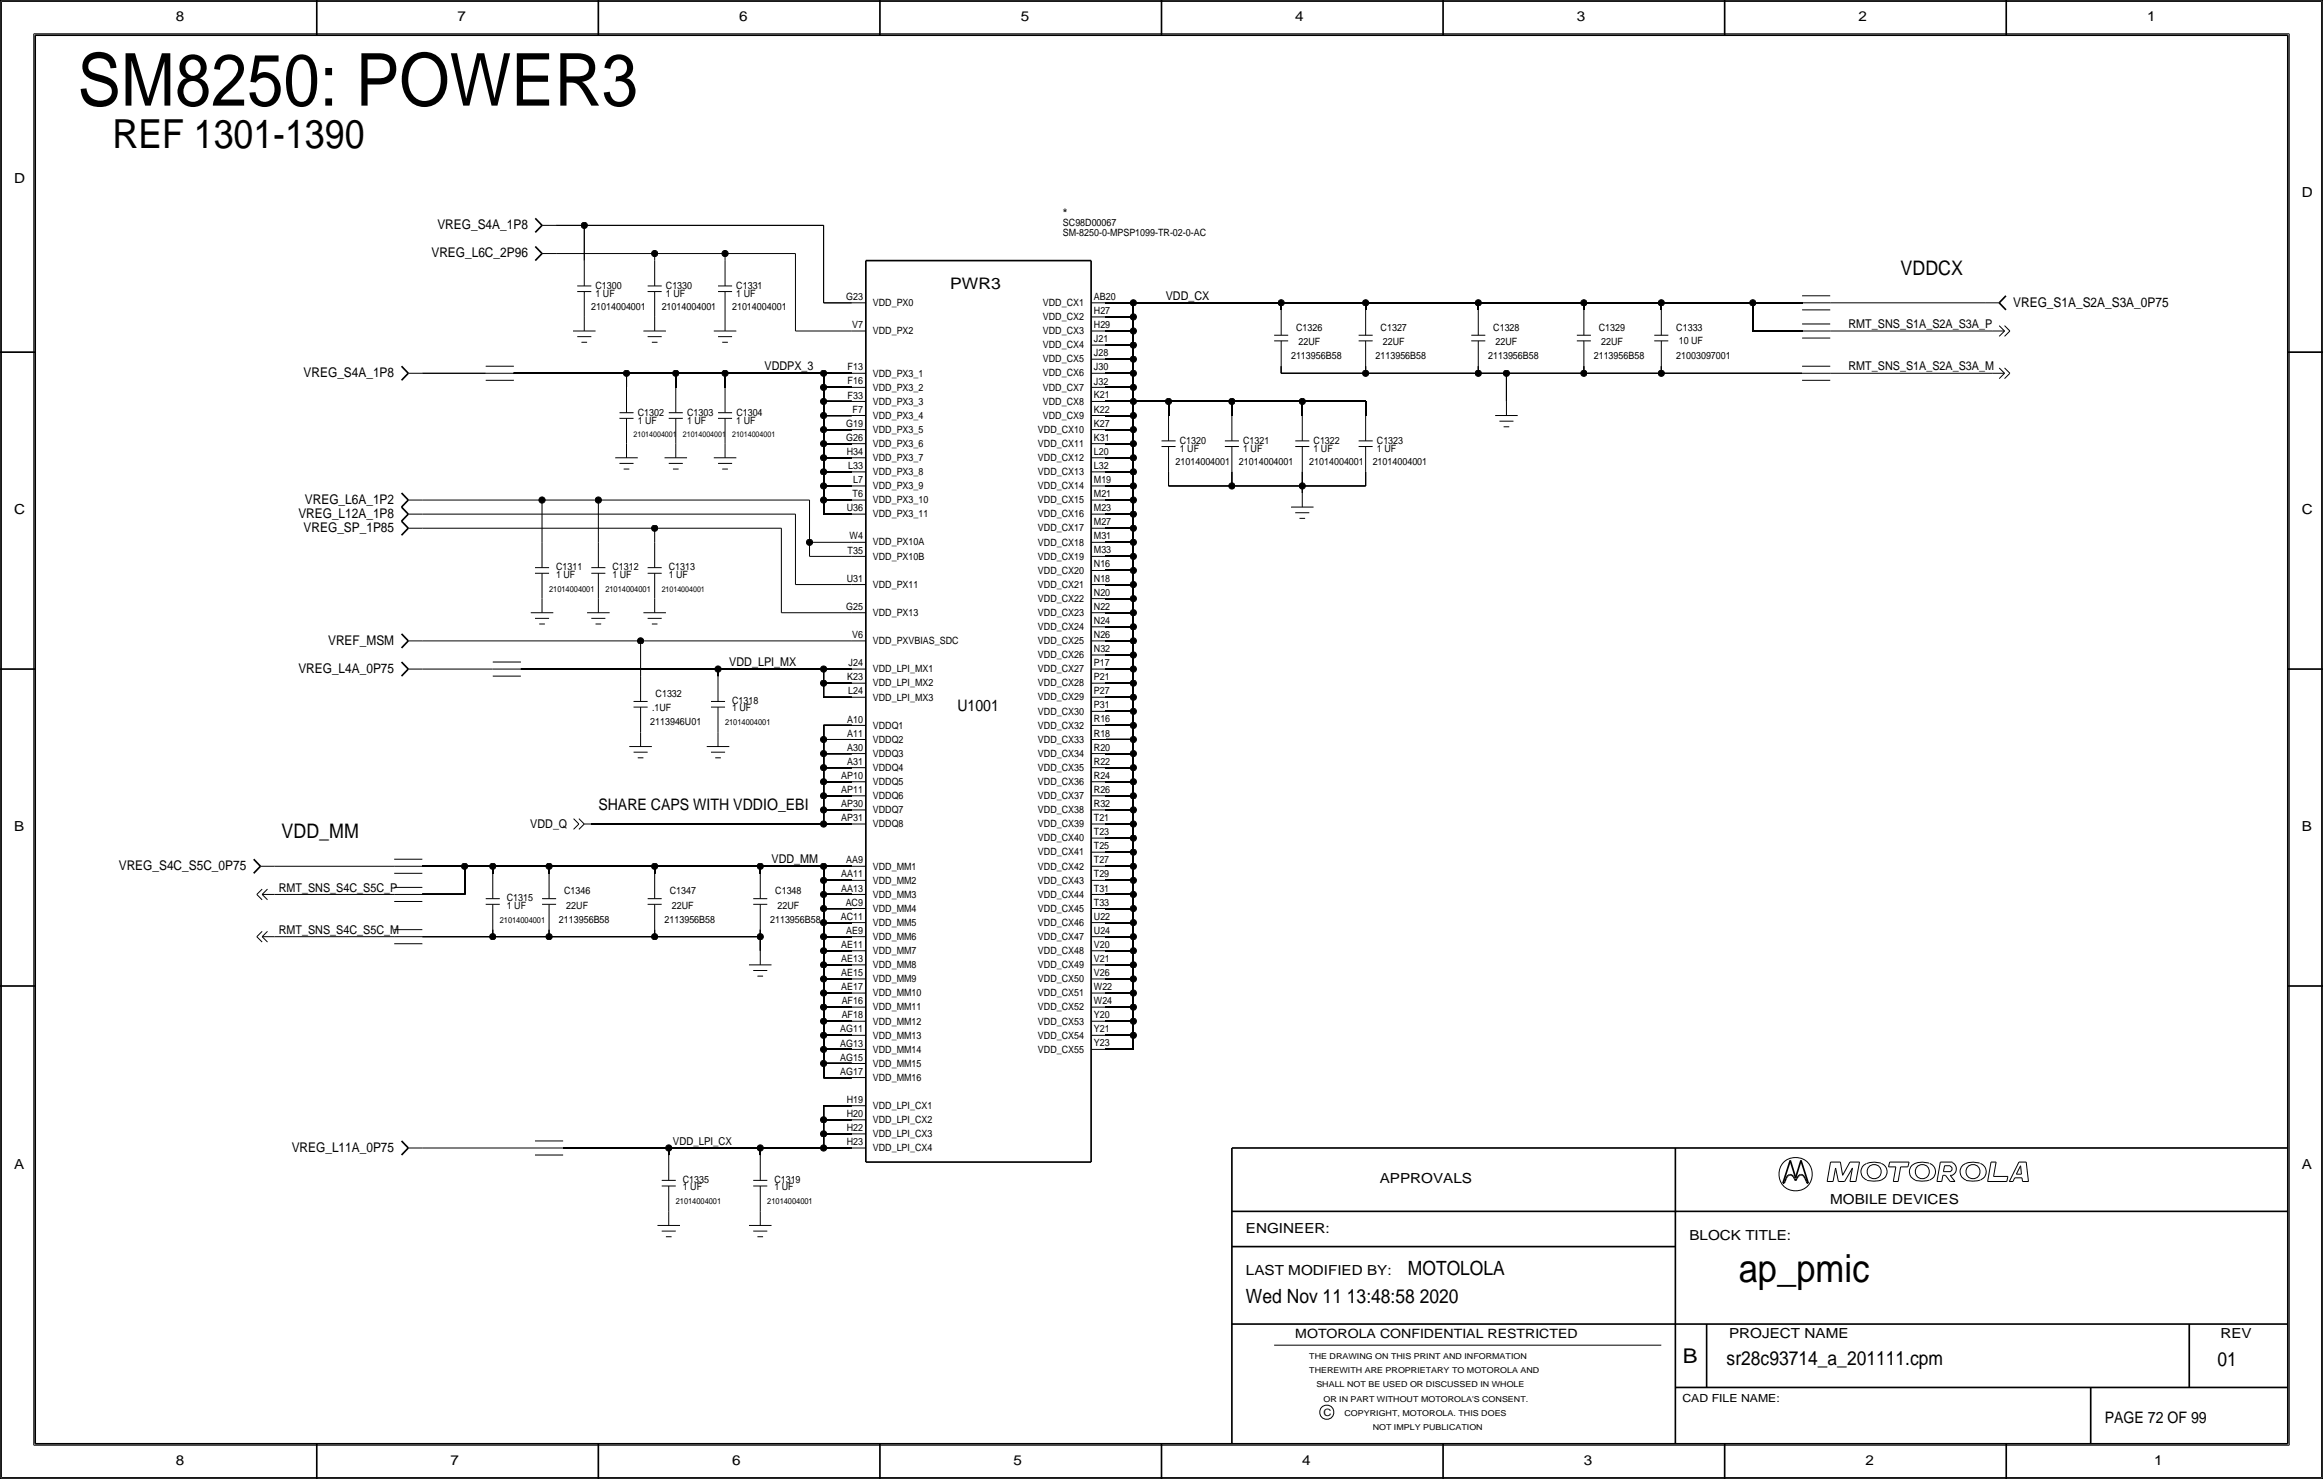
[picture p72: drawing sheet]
<svg xmlns="http://www.w3.org/2000/svg" width="419mm" height="267mm" viewBox="0 0 419 267" stroke-linecap="round" stroke-linejoin="round" font-family="sans-serif">
<defs><g id="words">
<text font-size="13.2" x="14" y="19.1">SM8250: POWER3</text>
<text font-size="7.2" x="20.3" y="26.7">REF 1301-1390</text>
<text font-size="7" x="313.7" y="231.1">ap_pmic</text>
<text font-size="3.7" x="303.6" y="245.7">B</text>
<g font-size="3.6">
<text x="342.9" y="49.5">VDDCX</text>
<text x="50.8" y="151.1">VDD_MM</text>
</g>
<g font-size="3.5">
<text x="254" y="229.9">MOTOLOLA</text>
<text x="224.8" y="234.9">Wed Nov 11 13:48:58 2020</text>
<text x="311.5" y="246.2">sr28c93714_a_201111.cpm</text>
<text x="400" y="246.4">01</text>
</g>
<g font-size="2.9">
<text x="171.4" y="52.1">PWR3</text>
<text x="172.7" y="128.3">U1001</text>
<text x="107.9" y="146.1">SHARE CAPS WITH VDDIO_EBI</text>
<text x="379.7" y="256.5">PAGE 72 OF 99</text>
</g>
<g font-size="2.5">
<text x="31.7" y="3.8">8</text>
<text x="82.6" y="3.8">7</text>
<text x="133.3" y="3.8">6</text>
<text x="184.1" y="3.8">5</text>
<text x="233.7" y="3.8">4</text>
<text x="284.5" y="3.8">3</text>
<text x="335.3" y="3.8">2</text>
<text x="387.3" y="3.8">1</text>
<text x="2.5" y="33">D</text>
<text x="415.3" y="35.6">D</text>
<text x="2.5" y="92.7">C</text>
<text x="415.3" y="92.7">C</text>
<text x="2.5" y="149.9">B</text>
<text x="415.3" y="149.9">B</text>
<text x="2.5" y="210.8">A</text>
<text x="248.9" y="213.4">APPROVALS</text>
<text x="415.3" y="210.8">A</text>
<text x="330.2" y="217.2">MOBILE DEVICES</text>
<text x="224.8" y="222.2">ENGINEER:</text>
<text x="304.8" y="223.5">BLOCK TITLE:</text>
<text x="224.8" y="229.9">LAST MODIFIED BY:</text>
<text x="312" y="241.2">PROJECT NAME</text>
<text x="400.6" y="241.3">REV</text>
<text x="31.7" y="264.2">8</text>
<text x="81.3" y="264.2">7</text>
<text x="132.1" y="264.2">6</text>
<text x="182.9" y="264.2">5</text>
<text x="234.9" y="264.2">4</text>
<text x="285.8" y="264.2">3</text>
<text x="336.5" y="264.2">2</text>
<text x="388.6" y="264.2">1</text>
</g>
<g font-size="2.4">
<text x="78.9" y="41.4">VREG_S4A_1P8</text>
<text x="191.8" y="39.4">*</text>
<text x="77.8" y="46.4">VREG_L6C_2P96</text>
<text x="363.2" y="55.3">VREG_S1A_S2A_S3A_0P75</text>
<text x="54.8" y="68">VREG_S4A_1P8</text>
<text x="53.8" y="93.4">VREG_L12A_1P8</text>
<text x="54.8" y="96">VREG_SP_1P85</text>
<text x="55" y="90.9">VREG_L6A_1P2</text>
<text x="59.2" y="116.3">VREF_MSM</text>
<text x="53.8" y="121.4">VREG_L4A_0P75</text>
<text x="21.4" y="156.9">VREG_S4C_S5C_0P75</text>
<text x="52.6" y="207.7">VREG_L11A_0P75</text>
</g>
<text font-size="2.3" x="233.7" y="241.3">MOTOROLA CONFIDENTIAL RESTRICTED</text>
<g font-size="2.2">
<text x="210.3" y="54.1">VDD_CX</text>
<text x="333.5" y="59.2">RMT_SNS_S1A_S2A_S3A_P</text>
<text x="137.9" y="66.8">VDDPX_3</text>
<text x="333.5" y="66.8">RMT_SNS_S1A_S2A_S3A_M</text>
<text x="131.6" y="120.1">VDD_LPI_MX</text>
<text x="95.7" y="149.4">VDD_Q</text>
<text x="139.2" y="155.7">VDD_MM</text>
<text x="50.3" y="160.8">RMT_SNS_S4C_S5C_P</text>
<text x="50.3" y="168.4">RMT_SNS_S4C_S5C_M</text>
</g>
<g font-size="2">
<text x="121.4" y="206.5">VDD_LPI_CX</text>
<text x="303.5" y="252.7">CAD FILE NAME:</text>
</g>
<g font-size="1.8">
<text x="191.8" y="40.8">SC98D00067</text>
<text x="191.8" y="42.6">SM-8250-0-MPSP1099-TR-02-0-AC</text>
<text x="107.4" y="53.6">1 UF</text>
<text x="107.4" y="52.1">C1300</text>
<text x="120.1" y="53.6">1 UF</text>
<text x="120.1" y="52.1">C1330</text>
<text x="132.8" y="52.1">C1331</text>
<text x="132.8" y="53.6">1 UF</text>
<text x="106.7" y="55.9">21014004001</text>
<text x="119.4" y="55.9">21014004001</text>
<text x="132.1" y="55.9">21014004001</text>
<text x="152.7" y="54.1">G23</text>
<text x="153.7" y="59.2">V7</text>
<text x="157.5" y="55.2">VDD_PX0</text>
<text x="188.2" y="55.2">VDD_CX1</text>
<text x="188.2" y="57.7">VDD_CX2</text>
<text x="197.4" y="59.1">H29</text>
<text x="197.4" y="56.6">H27</text>
<text x="197.4" y="54.1">AB20</text>
<text x="233.8" y="59.7">C1326</text>
<text x="249.1" y="59.7">C1327</text>
<text x="269.4" y="59.7">C1328</text>
<text x="288.5" y="59.7">C1329</text>
<text x="302.4" y="59.7">C1333</text>
<text x="157.5" y="60.3">VDD_PX2</text>
<text x="188.2" y="65.3">VDD_CX5</text>
<text x="188.2" y="62.8">VDD_CX4</text>
<text x="188.2" y="60.3">VDD_CX3</text>
<text x="197.4" y="64.2">J28</text>
<text x="197.4" y="61.7">J21</text>
<text x="232.9" y="64.8">2113956B58</text>
<text x="234.3" y="62.2">22UF</text>
<text x="248.2" y="64.8">2113956B58</text>
<text x="249.5" y="62.2">22UF</text>
<text x="268.5" y="64.8">2113956B58</text>
<text x="269.8" y="62.2">22UF</text>
<text x="287.5" y="64.8">2113956B58</text>
<text x="288.9" y="62.2">22UF</text>
<text x="302.4" y="64.8">21003097001</text>
<text x="302.9" y="62">10 UF</text>
<text x="152.9" y="71.9">F33</text>
<text x="152.9" y="69.3">F16</text>
<text x="152.9" y="66.8">F13</text>
<text x="157.5" y="67.9">VDD_PX3_1</text>
<text x="157.5" y="70.5">VDD_PX3_2</text>
<text x="188.2" y="70.4">VDD_CX7</text>
<text x="188.2" y="67.9">VDD_CX6</text>
<text x="197.4" y="69.3">J32</text>
<text x="197.4" y="71.8">K21</text>
<text x="197.4" y="66.8">J30</text>
<text x="115.1" y="76.5">1 UF</text>
<text x="115.1" y="74.9">C1302</text>
<text x="124" y="76.5">1 UF</text>
<text x="124" y="74.9">C1303</text>
<text x="132.8" y="76.5">1 UF</text>
<text x="132.8" y="74.9">C1304</text>
<text x="152.7" y="76.9">G19</text>
<text x="153.8" y="74.4">F7</text>
<text x="157.5" y="75.5">VDD_PX3_4</text>
<text x="157.5" y="73">VDD_PX3_3</text>
<text x="188.2" y="75.5">VDD_CX9</text>
<text x="188.2" y="73">VDD_CX8</text>
<text x="197.4" y="74.4">K22</text>
<text x="197.4" y="76.9">K27</text>
<text x="152.7" y="79.5">G26</text>
<text x="152.8" y="82">H34</text>
<text x="157.5" y="83.1">VDD_PX3_7</text>
<text x="157.5" y="80.6">VDD_PX3_6</text>
<text x="157.5" y="78.1">VDD_PX3_5</text>
<text x="187.3" y="80.6">VDD_CX11</text>
<text x="187.3" y="78.1">VDD_CX10</text>
<text x="187.3" y="83.1">VDD_CX12</text>
<text x="197.4" y="82">L20</text>
<text x="197.4" y="79.5">K31</text>
<text x="212.1" y="83.8">21014004001</text>
<text x="212.9" y="81.5">1 UF</text>
<text x="212.9" y="80">C1320</text>
<text x="223.5" y="83.8">21014004001</text>
<text x="224.3" y="81.5">1 UF</text>
<text x="224.3" y="80">C1321</text>
<text x="236.2" y="83.8">21014004001</text>
<text x="237" y="81.5">1 UF</text>
<text x="237" y="80">C1322</text>
<text x="247.6" y="83.8">21014004001</text>
<text x="248.4" y="81.5">1 UF</text>
<text x="248.4" y="80">C1323</text>
<text x="153" y="84.6">L33</text>
<text x="153.8" y="89.7">T6</text>
<text x="153.9" y="87.1">L7</text>
<text x="157.5" y="88.2">VDD_PX3_9</text>
<text x="157.5" y="85.7">VDD_PX3_8</text>
<text x="187.3" y="85.7">VDD_CX13</text>
<text x="187.3" y="88.2">VDD_CX14</text>
<text x="197.4" y="89.6">M21</text>
<text x="197.4" y="87.1">M19</text>
<text x="197.4" y="84.5">L32</text>
<text x="152.8" y="92.2">U36</text>
<text x="157.5" y="93.3">VDD_PX3_11</text>
<text x="157.5" y="90.8">VDD_PX3_10</text>
<text x="187.3" y="90.8">VDD_CX15</text>
<text x="187.3" y="95.8">VDD_CX17</text>
<text x="187.3" y="93.3">VDD_CX16</text>
<text x="197.4" y="94.7">M27</text>
<text x="197.4" y="92.2">M23</text>
<text x="152.9" y="99.8">T35</text>
<text x="153.3" y="97.3">W4</text>
<text x="157.5" y="100.9">VDD_PX10B</text>
<text x="157.5" y="98.4">VDD_PX10A</text>
<text x="187.3" y="100.9">VDD_CX19</text>
<text x="187.3" y="98.4">VDD_CX18</text>
<text x="197.4" y="99.8">M33</text>
<text x="197.4" y="97.2">M31</text>
<text x="100.3" y="104.1">1 UF</text>
<text x="100.3" y="102.9">C1311</text>
<text x="110.5" y="104.1">1 UF</text>
<text x="110.5" y="102.9">C1312</text>
<text x="120.6" y="104.1">1 UF</text>
<text x="120.7" y="102.9">C1313</text>
<text x="152.8" y="104.9">U31</text>
<text x="157.5" y="106">VDD_PX11</text>
<text x="187.3" y="106">VDD_CX21</text>
<text x="187.3" y="103.5">VDD_CX20</text>
<text x="197.4" y="107.4">N20</text>
<text x="197.4" y="104.9">N18</text>
<text x="197.4" y="102.3">N16</text>
<text x="152.7" y="110">G25</text>
<text x="157.5" y="111.1">VDD_PX13</text>
<text x="187.3" y="113.6">VDD_CX24</text>
<text x="187.3" y="111.1">VDD_CX23</text>
<text x="187.3" y="108.5">VDD_CX22</text>
<text x="197.4" y="112.5">N24</text>
<text x="197.4" y="109.9">N22</text>
<text x="153.7" y="115.1">V6</text>
<text x="157.5" y="116.2">VDD_PXVBIAS_SDC</text>
<text x="187.3" y="118.7">VDD_CX26</text>
<text x="187.3" y="116.2">VDD_CX25</text>
<text x="197.4" y="117.6">N32</text>
<text x="197.4" y="115">N26</text>
<text x="118.3" y="125.7">C1332</text>
<text x="152.8" y="122.7">K23</text>
<text x="153" y="125.2">L24</text>
<text x="153.1" y="120.1">J24</text>
<text x="157.5" y="123.8">VDD_LPI_MX2</text>
<text x="157.5" y="121.2">VDD_LPI_MX1</text>
<text x="187.3" y="123.8">VDD_CX28</text>
<text x="187.3" y="121.2">VDD_CX27</text>
<text x="197.4" y="125.2">P27</text>
<text x="197.4" y="122.7">P21</text>
<text x="197.4" y="120.1">P17</text>
<text x="117.3" y="130.8">2113946U01</text>
<text x="117.6" y="128.3">.1UF</text>
<text x="132.1" y="128.3">1 UF</text>
<text x="132.1" y="127">C1318</text>
<text x="152.8" y="130.3">A10</text>
<text x="157.5" y="131.4">VDDQ1</text>
<text x="157.5" y="126.3">VDD_LPI_MX3</text>
<text x="187.3" y="131.4">VDD_CX32</text>
<text x="187.3" y="128.9">VDD_CX30</text>
<text x="187.3" y="126.3">VDD_CX29</text>
<text x="197.4" y="130.3">R16</text>
<text x="197.4" y="127.7">P31</text>
<text x="152.8" y="137.9">A31</text>
<text x="152.8" y="135.4">A30</text>
<text x="152.8" y="132.8">A11</text>
<text x="157.5" y="136.5">VDDQ3</text>
<text x="157.5" y="133.9">VDDQ2</text>
<text x="187.3" y="133.9">VDD_CX33</text>
<text x="187.3" y="136.5">VDD_CX34</text>
<text x="197.4" y="137.9">R22</text>
<text x="197.4" y="135.4">R20</text>
<text x="197.4" y="132.8">R18</text>
<text x="151.8" y="140.5">AP10</text>
<text x="151.8" y="143">AP11</text>
<text x="157.5" y="139">VDDQ4</text>
<text x="157.5" y="141.6">VDDQ5</text>
<text x="187.3" y="139">VDD_CX35</text>
<text x="187.3" y="141.5">VDD_CX36</text>
<text x="197.4" y="143">R26</text>
<text x="197.4" y="140.4">R24</text>
<text x="151.8" y="148.1">AP31</text>
<text x="151.8" y="145.5">AP30</text>
<text x="157.5" y="149.2">VDDQ8</text>
<text x="157.5" y="146.6">VDDQ7</text>
<text x="157.5" y="144.1">VDDQ6</text>
<text x="187.3" y="149.2">VDD_CX39</text>
<text x="187.3" y="146.6">VDD_CX38</text>
<text x="187.3" y="144.1">VDD_CX37</text>
<text x="197.4" y="148.1">T21</text>
<text x="197.4" y="145.5">R32</text>
<text x="152.7" y="155.7">AA9</text>
<text x="187.3" y="154.3">VDD_CX41</text>
<text x="187.3" y="151.7">VDD_CX40</text>
<text x="197.4" y="155.7">T27</text>
<text x="197.4" y="153.1">T25</text>
<text x="197.4" y="150.6">T23</text>
<text x="101.8" y="161.3">C1346</text>
<text x="120.8" y="161.3">C1347</text>
<text x="139.9" y="161.3">C1348</text>
<text x="151.8" y="160.8">AA13</text>
<text x="151.8" y="158.2">AA11</text>
<text x="157.5" y="161.9">VDD_MM3</text>
<text x="157.5" y="159.4">VDD_MM2</text>
<text x="157.5" y="156.8">VDD_MM1</text>
<text x="187.3" y="161.9">VDD_CX44</text>
<text x="187.3" y="159.3">VDD_CX43</text>
<text x="187.3" y="156.8">VDD_CX42</text>
<text x="197.4" y="160.8">T31</text>
<text x="197.4" y="158.2">T29</text>
<text x="91.4" y="162.6">C1315</text>
<text x="91.4" y="163.8">1 UF</text>
<text x="100.8" y="166.4">2113956B58</text>
<text x="102.2" y="163.8">22UF</text>
<text x="119.9" y="166.4">2113956B58</text>
<text x="121.2" y="163.8">22UF</text>
<text x="138.9" y="166.4">2113956B58</text>
<text x="140.3" y="163.8">22UF</text>
<text x="151.7" y="165.9">AC11</text>
<text x="152.6" y="163.3">AC9</text>
<text x="157.5" y="167">VDD_MM5</text>
<text x="157.5" y="164.4">VDD_MM4</text>
<text x="187.3" y="167">VDD_CX46</text>
<text x="187.3" y="164.4">VDD_CX45</text>
<text x="197.4" y="165.8">U22</text>
<text x="197.4" y="163.3">T33</text>
<text x="151.8" y="173.5">AE13</text>
<text x="151.8" y="170.9">AE11</text>
<text x="152.7" y="168.4">AE9</text>
<text x="157.5" y="172.1">VDD_MM7</text>
<text x="157.5" y="169.5">VDD_MM6</text>
<text x="187.3" y="172">VDD_CX48</text>
<text x="187.3" y="169.5">VDD_CX47</text>
<text x="197.4" y="173.5">V21</text>
<text x="197.4" y="170.9">V20</text>
<text x="197.4" y="168.4">U24</text>
<text x="151.8" y="178.6">AE17</text>
<text x="151.8" y="176">AE15</text>
<text x="157.5" y="179.7">VDD_MM10</text>
<text x="157.5" y="177.1">VDD_MM9</text>
<text x="157.5" y="174.6">VDD_MM8</text>
<text x="187.3" y="179.7">VDD_CX51</text>
<text x="187.3" y="177.1">VDD_CX50</text>
<text x="187.3" y="174.6">VDD_CX49</text>
<text x="197.4" y="178.5">W22</text>
<text x="197.4" y="176">V26</text>
<text x="151.9" y="183.6">AF18</text>
<text x="151.9" y="181.1">AF16</text>
<text x="157.5" y="184.8">VDD_MM12</text>
<text x="157.5" y="182.2">VDD_MM11</text>
<text x="187.3" y="184.7">VDD_CX53</text>
<text x="187.3" y="182.2">VDD_CX52</text>
<text x="197.4" y="183.6">Y20</text>
<text x="197.4" y="181.1">W24</text>
<text x="151.6" y="191.3">AG15</text>
<text x="151.6" y="188.7">AG13</text>
<text x="151.6" y="186.2">AG11</text>
<text x="157.5" y="189.8">VDD_MM14</text>
<text x="157.5" y="187.3">VDD_MM13</text>
<text x="187.3" y="187.3">VDD_CX54</text>
<text x="187.3" y="189.8">VDD_CX55</text>
<text x="197.4" y="188.7">Y23</text>
<text x="197.4" y="186.2">Y21</text>
<text x="151.6" y="193.8">AG17</text>
<text x="157.5" y="194.9">VDD_MM16</text>
<text x="157.5" y="192.4">VDD_MM15</text>
<text x="152.8" y="204">H22</text>
<text x="152.8" y="201.4">H20</text>
<text x="152.8" y="198.9">H19</text>
<text x="157.5" y="202.5">VDD_LPI_CX2</text>
<text x="157.5" y="200">VDD_LPI_CX1</text>
<text x="152.8" y="206.5">H23</text>
<text x="157.5" y="207.6">VDD_LPI_CX4</text>
<text x="157.5" y="205.1">VDD_LPI_CX3</text>
<text x="123.2" y="213.4">C1335</text>
<text x="123.2" y="214.6">1 UF</text>
<text x="139.7" y="214.6">1 UF</text>
<text x="139.7" y="213.4">C1319</text>
<text x="238.8" y="255.3">C</text>
</g>
<g font-size="1.5">
<text x="99.1" y="106.7">21014004001</text>
<text x="109.2" y="106.7">21014004001</text>
<text x="130.8" y="130.8">21014004001</text>
<text x="90.2" y="166.4">21014004001</text>
<text x="121.9" y="217.2">21014004001</text>
<text x="138.4" y="217.2">21014004001</text>
<text x="236.2" y="245.1">THE DRAWING ON THIS PRINT AND INFORMATION</text>
<text x="236.2" y="247.6">THEREWITH ARE PROPRIETARY TO MOTOROLA AND</text>
<text x="237.5" y="250.2">SHALL NOT BE USED OR DISCUSSED IN WHOLE</text>
<text x="238.8" y="252.7">OR IN PART WITHOUT MOTOROLA'S CONSENT.</text>
<text x="242.6" y="255.3">COPYRIGHT, MOTOROLA. THIS DOES</text>
<text x="247.6" y="257.8">NOT IMPLY PUBLICATION</text>
</g>
<g font-size="1.4">
<text x="114.3" y="78.7">21014004001</text>
<text x="123.2" y="78.7">21014004001</text>
<text x="132.1" y="78.7">21014004001</text>
<text x="119.4" y="106.7">21014004001</text>
</g>
</g></defs>
<!-- layer: Nets -->
<g fill="none" stroke="#000" stroke-width=".18">
<path d="M100.3 40.6h5.1zM100.3 45.7h17.8zM105.4 40.6v6.4zM105.4 40.6h43.2zM118.1 45.7v1.3zM118.1 45.7h12.7zM130.8 45.7v1.3zM130.8 45.7h12.7zM143.5 45.7v14zM143.5 59.7h10.2zM148.6 40.6v14zM148.6 54.6h5.1z"/>
<path d="M199.4 54.6h5.1zM199.4 57.2h5.1zM199.4 59.7h5.1zM204.5 54.6h26.6zM204.5 54.6v2.6zM204.5 57.2v2.5zM204.5 59.7v2.5zM231.1 54.6v1.3zM231.1 54.6h15.3zM246.4 54.6v1.3zM246.4 54.6h20.3zM266.7 54.6v1.3z"/>
<path d="M266.7 54.6h19.1zM285.8 54.6v1.3zM285.8 54.6h13.9zM299.7 54.6v1.3zM299.7 54.6h16.5zM316.2 59.7h8.9zM316.2 54.6v5.1zM316.2 54.6h8.9zM330.2 54.6h27.9zM330.2 59.7h29.2zM76.2 67.3h11.4zM92.7 67.3h20.3z"/>
<path d="M113 67.3v2.5zM113 67.3h8.9zM121.9 67.3v2.5zM121.9 67.3h8.9zM130.8 67.3v2.5zM130.8 67.3h17.8zM148.6 67.3v2.5zM148.6 72.4h5.1zM148.6 69.8v2.6zM148.6 72.4v2.5zM148.6 74.9h5.1zM148.6 74.9v2.6z"/>
<path d="M148.6 77.5h5.1zM148.6 77.5v2.5zM148.6 67.3h5.1zM148.6 69.8h5.1zM199.4 62.2h5.1zM199.4 64.8h5.1zM199.4 77.5h5.1zM199.4 72.4h5.1zM199.4 67.3h5.1zM199.4 69.8h5.1zM199.4 74.9h5.1zM204.5 62.2v2.6z"/>
<path d="M204.5 77.5v2.5zM204.5 64.8v2.5zM204.5 67.3v2.5zM204.5 74.9v2.6zM204.5 72.4v2.5zM204.5 69.9v2.5zM204.5 72.4h6.3zM210.8 72.4v2.5zM210.8 72.4h11.4zM222.2 72.4v2.5zM222.2 72.4h12.7zM231.1 66v1.3z"/>
<path d="M231.1 67.3h15.3zM234.9 72.4v2.5zM235 72.4h11.4zM246.4 72.4v2.5zM246.4 66v1.3zM246.4 67.3h20.3zM266.7 66v1.3zM266.7 67.3h5.1zM271.8 67.3v5.1zM271.8 67.3h14zM285.8 66v1.3zM285.8 67.3h13.9z"/>
<path d="M299.7 66v1.3zM299.7 67.3h25.4zM330.2 67.3h29.2zM76.2 95.2h41.9zM76.2 90.2h21.6zM76.2 92.7h67.3zM97.8 90.2v7.6zM97.8 90.2h10.1zM107.9 90.2v7.6zM107.9 90.2h38.1zM118.1 95.3v2.5zM118.1 95.2h22.9z"/>
<path d="M141 95.3v15.2zM143.5 92.7v12.7zM146 97.8v2.5zM146 90.2v7.6zM146 97.8h7.7zM148.6 80v2.5zM148.6 82.6v2.5zM148.6 90.2v2.5zM148.6 87.6v2.6zM148.6 85.1v2.5zM148.6 80h5.1zM148.6 92.7h5.1z"/>
<path d="M148.6 82.6h5.1zM148.6 85.1h5.1zM148.6 90.2h5.1zM148.6 87.6h5.1zM199.4 95.2h5.1zM199.4 92.7h5.1zM199.4 90.2h5.1zM199.4 97.8h5.1zM199.4 87.6h5.1zM199.4 85.1h5.1zM199.4 82.6h5.1zM199.4 80h5.1z"/>
<path d="M204.5 97.8v2.5zM204.5 95.3v2.5zM204.5 92.7v2.5zM204.5 90.2v2.5zM204.5 87.6v2.6zM204.5 85.1v2.5zM204.5 82.6v2.5zM204.5 80v2.6zM210.8 85.1v2.5zM210.8 87.6h11.4zM222.2 85.1v2.5zM222.2 87.6h12.7z"/>
<path d="M234.9 87.6v1.3zM234.9 85.1v2.5zM234.9 87.6h11.5zM246.4 85.1v2.5zM76.2 115.6h39.4zM115.6 115.6v6.3zM115.6 115.6h38.1zM141 110.5h12.7zM143.5 105.4h10.2zM146 100.3h7.7zM199.4 118.1h5.1zM199.4 110.5h5.1z"/>
<path d="M199.4 108h5.1zM199.4 115.6h5.1zM199.4 113h5.1zM199.4 105.4h5.1zM199.4 102.9h5.1zM199.4 100.3h5.1zM204.5 118.1v2.6zM204.5 115.6v2.5zM204.5 113v2.6zM204.5 110.5v2.5zM204.5 108v2.5zM204.5 105.4v2.6z"/>
<path d="M204.5 102.9v2.5zM204.5 100.3v2.6zM76.2 120.7h12.7zM94 120.7h35.5zM129.5 120.7v1.2zM129.5 120.7h19.1zM148.6 123.2v2.5zM148.6 123.2h5.1zM148.6 120.7v2.5zM148.6 120.7h5.1zM148.6 130.8h5.1zM148.6 130.8v2.5z"/>
<path d="M148.6 133.4v2.5zM148.6 135.9h5.1zM148.6 138.4h5.1zM148.6 135.9v2.5zM148.6 138.4v2.6zM148.6 125.7h5.1zM148.6 133.3h5.1zM199.4 138.4h5.1zM199.4 135.9h5.1zM199.4 125.7h5.1zM199.4 120.7h5.1zM199.4 133.3h5.1z"/>
<path d="M199.4 130.8h5.1zM199.4 128.3h5.1zM199.4 123.2h5.1zM204.5 138.4v2.6zM204.5 135.9v2.5zM204.5 133.4v2.5zM204.5 130.8v2.5zM204.5 128.3v2.5zM204.5 125.7v2.6zM204.5 123.2v2.5zM204.5 120.7v2.5zM49.5 156.2h21.6z"/>
<path d="M76.2 156.2h7.6zM83.8 156.2v5.1zM83.8 156.2h5.1zM88.9 156.2v1.3zM88.9 156.2h10.2zM99.1 156.2v1.3zM99.1 156.2h19zM106.7 148.6h41.9zM118.1 156.2v1.3zM118.1 156.2h19.1zM137.2 156.2v1.3zM137.2 156.2h11.4z"/>
<path d="M148.6 158.8v2.5zM148.6 158.8h5.1zM148.6 156.2v2.5zM148.6 156.2h5.1zM148.6 141h5.1zM148.6 143.5h5.1zM148.6 141v2.5zM148.6 143.5v2.5zM148.6 146.1h5.1zM148.6 146.1v2.5zM148.6 148.6h5.1zM199.4 153.7h5.1z"/>
<path d="M199.4 148.6h5.1zM199.4 146.1h5.1zM199.4 141h5.1zM199.4 158.8h5.1zM199.4 156.2h5.1zM199.4 151.1h5.1zM199.4 143.5h5.1zM204.5 158.8v2.5zM204.5 156.2v2.5zM204.5 153.7v2.5zM204.5 151.1v2.6zM204.5 148.6v2.5z"/>
<path d="M204.5 146.1v2.5zM204.5 143.5v2.5zM204.5 141v2.5zM49.5 168.9h21.6zM49.5 161.3h21.6zM76.2 168.9h12.7zM76.2 161.3h7.6zM88.9 167.6v1.3zM88.9 168.9h10.2zM99.1 167.6v1.3zM99.1 168.9h19zM118.1 167.6v1.3z"/>
<path d="M118.1 168.9h19.1zM137.2 168.9v2.5zM137.2 167.6v1.3zM148.6 179.1v2.5zM148.6 179.1h5.1zM148.6 176.5v2.6zM148.6 176.5h5.1zM148.6 174v2.5zM148.6 171.4v2.6zM148.6 171.4h5.1zM148.6 168.9v2.5zM148.6 168.9h5.1z"/>
<path d="M148.6 166.4v2.5zM148.6 166.4h5.1zM148.6 163.8v2.6zM148.6 161.3v2.5zM148.6 161.3h5.1zM148.6 174h5.1zM148.6 163.8h5.1zM199.4 174h5.1zM199.4 168.9h5.1zM199.4 166.4h5.1zM199.4 179.1h5.1zM199.4 176.5h5.1z"/>
<path d="M199.4 171.4h5.1zM199.4 163.8h5.1zM199.4 161.3h5.1zM204.5 179.1v2.5zM204.5 176.5v2.6zM204.5 174v2.5zM204.5 171.5v2.5zM204.5 168.9v2.5zM204.5 166.4v2.5zM204.5 163.8v2.6zM204.5 161.3v2.5zM148.6 194.3h5.1z"/>
<path d="M148.6 191.8v2.5zM148.6 189.2v2.6zM148.6 189.2h5.1zM148.6 186.7v2.5zM148.6 186.7h5.1zM148.6 184.1v2.6zM148.6 181.6v2.5zM148.6 181.6h5.1zM148.6 199.4h5.1zM148.6 199.4v2.5zM148.6 191.8h5.1zM148.6 184.1h5.1z"/>
<path d="M199.4 186.7h5.1zM199.4 184.1h5.1zM199.4 189.2h5.1zM199.4 181.6h5.1zM204.5 186.7v2.5zM204.5 184.2v2.5zM204.5 181.6v2.5zM76.2 207h20.3zM101.6 207h19zM120.6 207v1.3zM120.6 207h16.6zM137.2 207v1.3z"/>
<path d="M137.2 207h11.4zM148.6 201.9h5.1zM148.6 201.9v2.6zM148.6 204.5v2.5zM148.6 207h5.1zM148.6 204.5h5.1z"/>
</g>
<g fill="#000" stroke="#000" stroke-width=".18">
<circle cx="105.4" cy="40.6" r=".56"/>
<circle cx="118.1" cy="45.7" r=".56"/>
<circle cx="130.8" cy="45.7" r=".56"/>
<circle cx="204.5" cy="57.1" r=".56"/>
<circle cx="204.5" cy="54.6" r=".56"/>
<circle cx="204.5" cy="59.7" r=".56"/>
<circle cx="231.1" cy="54.6" r=".56"/>
<circle cx="246.4" cy="54.6" r=".56"/>
<circle cx="266.7" cy="54.6" r=".56"/>
<circle cx="285.8" cy="54.6" r=".56"/>
<circle cx="299.7" cy="54.6" r=".56"/>
<circle cx="316.2" cy="54.6" r=".56"/>
<circle cx="113" cy="67.3" r=".56"/>
<circle cx="121.9" cy="67.3" r=".56"/>
<circle cx="130.8" cy="67.3" r=".56"/>
<circle cx="148.6" cy="77.5" r=".56"/>
<circle cx="148.6" cy="69.8" r=".56"/>
<circle cx="148.6" cy="74.9" r=".56"/>
<circle cx="148.6" cy="72.4" r=".56"/>
<circle cx="148.6" cy="67.3" r=".56"/>
<circle cx="204.5" cy="74.9" r=".56"/>
<circle cx="204.5" cy="67.3" r=".56"/>
<circle cx="204.5" cy="64.8" r=".56"/>
<circle cx="204.5" cy="77.5" r=".56"/>
<circle cx="204.5" cy="72.4" r=".56"/>
<circle cx="204.5" cy="69.8" r=".56"/>
<circle cx="204.5" cy="62.2" r=".56"/>
<circle cx="210.8" cy="72.4" r=".56"/>
<circle cx="222.3" cy="72.4" r=".56"/>
<circle cx="235" cy="72.4" r=".56"/>
<circle cx="246.4" cy="67.3" r=".56"/>
<circle cx="266.7" cy="67.3" r=".56"/>
<circle cx="271.8" cy="67.3" r=".56"/>
<circle cx="285.8" cy="67.3" r=".56"/>
<circle cx="299.7" cy="67.3" r=".56"/>
<circle cx="97.8" cy="90.2" r=".56"/>
<circle cx="107.9" cy="90.2" r=".56"/>
<circle cx="118.1" cy="95.2" r=".56"/>
<circle cx="146" cy="97.8" r=".56"/>
<circle cx="148.6" cy="87.6" r=".56"/>
<circle cx="148.6" cy="85.1" r=".56"/>
<circle cx="148.6" cy="80" r=".56"/>
<circle cx="148.6" cy="90.2" r=".56"/>
<circle cx="148.6" cy="82.5" r=".56"/>
<circle cx="204.5" cy="95.2" r=".56"/>
<circle cx="204.5" cy="92.7" r=".56"/>
<circle cx="204.5" cy="85.1" r=".56"/>
<circle cx="204.5" cy="97.8" r=".56"/>
<circle cx="204.5" cy="90.2" r=".56"/>
<circle cx="204.5" cy="87.6" r=".56"/>
<circle cx="204.5" cy="82.5" r=".56"/>
<circle cx="204.5" cy="80" r=".56"/>
<circle cx="222.3" cy="87.6" r=".56"/>
<circle cx="235" cy="87.6" r=".56"/>
<circle cx="115.6" cy="115.6" r=".56"/>
<circle cx="204.5" cy="118.1" r=".56"/>
<circle cx="204.5" cy="105.4" r=".56"/>
<circle cx="204.5" cy="107.9" r=".56"/>
<circle cx="204.5" cy="110.5" r=".56"/>
<circle cx="204.5" cy="102.9" r=".56"/>
<circle cx="204.5" cy="100.3" r=".56"/>
<circle cx="204.5" cy="113" r=".56"/>
<circle cx="204.5" cy="115.6" r=".56"/>
<circle cx="129.5" cy="120.6" r=".56"/>
<circle cx="148.6" cy="120.6" r=".56"/>
<circle cx="148.6" cy="123.2" r=".56"/>
<circle cx="148.6" cy="135.9" r=".56"/>
<circle cx="148.6" cy="138.4" r=".56"/>
<circle cx="148.6" cy="133.3" r=".56"/>
<circle cx="204.5" cy="130.8" r=".56"/>
<circle cx="204.5" cy="128.3" r=".56"/>
<circle cx="204.5" cy="135.9" r=".56"/>
<circle cx="204.5" cy="133.3" r=".56"/>
<circle cx="204.5" cy="125.7" r=".56"/>
<circle cx="204.5" cy="138.4" r=".56"/>
<circle cx="204.5" cy="123.2" r=".56"/>
<circle cx="204.5" cy="120.6" r=".56"/>
<circle cx="83.8" cy="156.2" r=".56"/>
<circle cx="88.9" cy="156.2" r=".56"/>
<circle cx="99.1" cy="156.2" r=".56"/>
<circle cx="118.1" cy="156.2" r=".56"/>
<circle cx="137.2" cy="156.2" r=".56"/>
<circle cx="148.6" cy="146" r=".56"/>
<circle cx="148.6" cy="148.6" r=".56"/>
<circle cx="148.6" cy="156.2" r=".56"/>
<circle cx="148.6" cy="141" r=".56"/>
<circle cx="148.6" cy="143.5" r=".56"/>
<circle cx="148.6" cy="158.7" r=".56"/>
<circle cx="204.5" cy="158.7" r=".56"/>
<circle cx="204.5" cy="156.2" r=".56"/>
<circle cx="204.5" cy="153.7" r=".56"/>
<circle cx="204.5" cy="151.1" r=".56"/>
<circle cx="204.5" cy="146" r=".56"/>
<circle cx="204.5" cy="148.6" r=".56"/>
<circle cx="204.5" cy="143.5" r=".56"/>
<circle cx="204.5" cy="141" r=".56"/>
<circle cx="88.9" cy="168.9" r=".56"/>
<circle cx="99.1" cy="168.9" r=".56"/>
<circle cx="118.1" cy="168.9" r=".56"/>
<circle cx="137.2" cy="168.9" r=".56"/>
<circle cx="148.6" cy="176.5" r=".56"/>
<circle cx="148.6" cy="174" r=".56"/>
<circle cx="148.6" cy="171.4" r=".56"/>
<circle cx="148.6" cy="161.3" r=".56"/>
<circle cx="148.6" cy="168.9" r=".56"/>
<circle cx="148.6" cy="179.1" r=".56"/>
<circle cx="148.6" cy="166.4" r=".56"/>
<circle cx="148.6" cy="163.8" r=".56"/>
<circle cx="204.5" cy="176.5" r=".56"/>
<circle cx="204.5" cy="179.1" r=".56"/>
<circle cx="204.5" cy="163.8" r=".56"/>
<circle cx="204.5" cy="161.3" r=".56"/>
<circle cx="204.5" cy="168.9" r=".56"/>
<circle cx="204.5" cy="171.4" r=".56"/>
<circle cx="204.5" cy="166.4" r=".56"/>
<circle cx="204.5" cy="174" r=".56"/>
<circle cx="148.6" cy="184.1" r=".56"/>
<circle cx="148.6" cy="189.2" r=".56"/>
<circle cx="148.6" cy="181.6" r=".56"/>
<circle cx="148.6" cy="191.8" r=".56"/>
<circle cx="148.6" cy="186.7" r=".56"/>
<circle cx="204.5" cy="181.6" r=".56"/>
<circle cx="204.5" cy="184.1" r=".56"/>
<circle cx="204.5" cy="186.7" r=".56"/>
<circle cx="120.6" cy="207" r=".56"/>
<circle cx="137.2" cy="207" r=".56"/>
<circle cx="148.6" cy="207" r=".56"/>
<circle cx="148.6" cy="201.9" r=".56"/>
<circle cx="148.6" cy="204.5" r=".56"/>
</g>
<!-- layer: Components -->
<g fill="none" stroke="#000" stroke-width=".18">
<path d="M97.8 40.6h2.5zM97.8 45.7h2.5zM103.4 59.7h4zM104.1 52.6h2.6zM104.1 51.6h2.6zM105.4 57.2v2.5zM105.4 52.6v4.6zM105.4 47v4.6zM116.1 59.7h4zM116.8 52.6h2.6zM116.8 51.6h2.6zM118.1 52.6v4.6z"/>
<path d="M118.1 47v4.6zM118.1 57.2v2.5zM128.8 59.7h4zM129.5 52.6h2.6zM129.5 51.6h2.6zM130.8 52.6v4.6zM130.8 47v4.6zM130.8 57.2v2.5zM153.7 59.7h2.5zM153.7 54.6h2.5zM196.9 59.7h2.5zM196.9 57.2h2.5z"/>
<path d="M196.9 54.6h2.5zM231.1 55.9v4.6zM246.4 55.9v4.6zM266.7 55.9v4.6zM285.8 55.9v4.6zM299.7 55.9v4.6zM325.1 54.6h5.1zM325.1 53.3h5.1zM325.1 55.9h5.1zM325.1 59.7h5.1zM325.1 58.4h5.1zM358.1 54.6h2.6z"/>
<path d="M359.4 59.7h2.2zM360.7 58.7l.9 1zM361.6 58.7l1 1zM73.7 67.3h2.5zM87.6 67.3h5.1zM87.6 66h5.1zM87.6 68.6h5.1zM104.1 60.7h2.6zM104.9 61.7h1zM111.8 75.4h2.5zM111.8 74.4h2.5zM113 75.4v4.6z"/>
<path d="M113 69.9v4.5zM116.8 60.7h2.6zM117.6 61.7h1zM120.6 75.4h2.6zM120.7 74.4h2.5zM121.9 75.4v4.6zM121.9 69.9v4.5zM129.5 75.4h2.6zM129.5 60.7h2.6zM129.5 74.4h2.6zM130.3 61.7h1zM130.8 75.4v4.6z"/>
<path d="M130.8 69.9v4.5zM153.7 77.5h2.5zM153.7 74.9h2.5zM153.7 72.4h2.5zM153.7 69.8h2.5zM153.7 67.3h2.5zM196.9 77.5h2.5zM196.9 74.9h2.5zM196.9 72.4h2.5zM196.9 69.8h2.5zM196.9 67.3h2.5zM196.9 64.8h2.5z"/>
<path d="M196.9 62.2h2.5zM209.6 79.5h2.5zM210.8 74.9v4.6zM221 79.5h2.5zM222.2 74.9v4.6zM229.9 61.5h2.5zM229.9 60.5h2.5zM231.1 61.5v4.5zM233.7 79.5h2.5zM234.9 74.9v4.6zM245.1 61.5h2.5zM245.1 60.5h2.5z"/>
<path d="M245.1 79.5h2.5zM246.4 61.5v4.5zM246.4 74.9v4.6zM265.4 61.5h2.6zM265.4 60.5h2.6zM266.7 61.5v4.5zM269.7 74.9h4.1zM270.5 75.9h2.5zM271.3 77h1zM271.8 72.4v2.5zM284.5 61.5h2.5zM284.5 60.5h2.5z"/>
<path d="M285.8 61.5v4.5zM298.4 61.5h2.6zM298.5 60.5h2.5zM299.7 61.5v4.5zM325.1 61h5.1zM325.1 67.3h5.1zM325.1 66h5.1zM325.1 68.6h5.1zM359.4 67.3h2.2zM360.7 66.3l.9 1zM360.7 60.7l.9-1zM360.7 68.3l.9-1z"/>
<path d="M361.6 66.3l1 1zM361.6 60.7l1-1zM361.6 68.3l1-1zM73.7 90.2h2.5zM73.7 92.7h2.5zM73.7 95.2h2.5zM97.8 97.8v4.6zM107.9 97.8v4.6zM111 82.6h4.1zM111.8 83.6h2.5zM112.5 84.6h1zM113 80v2.6z"/>
<path d="M118.1 97.8v4.6zM119.9 82.6h4.1zM120.7 83.6h2.5zM121.4 84.6h1zM121.9 80v2.6zM128.8 82.6h4zM129.5 83.6h2.6zM130.3 84.6h1zM130.8 80v2.6zM153.7 97.8h2.5zM153.7 92.7h2.5zM153.7 90.2h2.5z"/>
<path d="M153.7 87.6h2.5zM153.7 85.1h2.5zM153.7 82.6h2.5zM153.7 80h2.5zM196.9 97.8h2.5zM196.9 95.2h2.5zM196.9 92.7h2.5zM196.9 90.2h2.5zM196.9 87.6h2.5zM196.9 85.1h2.5zM196.9 82.6h2.5zM196.9 80h2.5z"/>
<path d="M209.5 80.5h2.6zM210.8 80.5v4.6zM221 80.5h2.5zM222.2 80.5v4.6zM232.9 91.4h4.1zM233.7 80.5h2.5zM233.7 92.5h2.5zM234.4 93.5h1.1zM234.9 80.5v4.6zM234.9 88.9v2.5zM245.1 80.5h2.5zM246.4 80.5v4.6z"/>
<path d="M73.7 115.6h2.5zM88.9 119.4h5.1zM95.8 110.5h4zM96.5 103.4h2.6zM96.5 102.4h2.6zM96.5 111.5h2.6zM97.3 112.5h1zM97.8 103.4v4.6zM97.8 108v2.5zM105.9 110.5h4.1zM106.7 103.4h2.5zM106.7 102.4h2.5z"/>
<path d="M106.7 111.5h2.5zM107.4 112.5h1.1zM107.9 103.4v4.6zM107.9 108v2.5zM116.1 110.5h4zM116.8 103.4h2.6zM116.8 102.4h2.6zM116.8 111.5h2.6zM117.6 112.5h1zM118.1 103.4v4.6zM118.1 108v2.5zM153.7 115.6h2.5z"/>
<path d="M153.7 110.5h2.5zM153.7 105.4h2.5zM153.7 100.3h2.5zM196.9 118.1h2.5zM196.9 115.6h2.5zM196.9 113h2.5zM196.9 110.5h2.5zM196.9 108h2.5zM196.9 105.4h2.5zM196.9 102.9h2.5zM196.9 100.3h2.5zM73.7 120.7h2.5z"/>
<path d="M88.9 120.7h5.1zM88.9 121.9h5.1zM113.5 134.6h4.1zM114.3 127.5h2.5zM114.3 126.5h2.5zM114.3 135.6h2.5zM115.1 136.7h1zM115.6 127.5v4.6zM115.6 121.9v4.6zM115.6 132.1v2.5zM127.5 134.6h4.1zM128.3 127.5h2.5z"/>
<path d="M128.3 126.5h2.5zM128.3 135.6h2.5zM129 136.7h1zM129.5 127.5v4.6zM129.5 121.9v4.6zM129.5 132.1v2.5zM153.7 138.4h2.5zM153.7 135.9h2.5zM153.7 133.3h2.5zM153.7 130.8h2.5zM153.7 125.7h2.5zM153.7 123.2h2.5z"/>
<path d="M153.7 120.7h2.5zM196.9 138.4h2.5zM196.9 135.9h2.5zM196.9 133.3h2.5zM196.9 130.8h2.5zM196.9 128.3h2.5zM196.9 125.7h2.5zM196.9 123.2h2.5zM196.9 120.7h2.5zM47 156.2h2.5zM71.1 156.2h5.1zM71.1 154.9h5.1z"/>
<path d="M71.1 157.5h5.1zM88.9 157.5v4.6zM99.1 157.5v4.6zM103.5 147.6l.9 1zM104.4 148.6l-.9 1zM104.4 147.6l1 1zM105.4 148.6l-1 1zM105.4 148.6h1.3zM118.1 157.5v4.6zM137.2 157.5v4.6zM153.7 158.8h2.5zM153.7 156.2h2.5z"/>
<path d="M153.7 148.6h2.5zM153.7 146.1h2.5zM153.7 143.5h2.5zM153.7 141h2.5zM196.9 158.8h2.5zM196.9 156.2h2.5zM196.9 153.7h2.5zM196.9 151.1h2.5zM196.9 148.6h2.5zM196.9 146.1h2.5zM196.9 143.5h2.5zM196.9 141h2.5z"/>
<path d="M46.3 168.9l1 1zM46.3 161.3l1 1zM46.3 168.9l1-1zM46.3 161.3l1-1zM47.3 168.9l1 1zM47.3 161.3l1 1zM47.3 168.9h2.2zM47.3 168.9l1-1zM47.3 161.3h2.2zM47.3 161.3l1-1zM71.1 168.9h5.1zM71.1 167.6h5.1z"/>
<path d="M71.1 170.2h5.1zM71.1 161.3h5.1zM71.1 160h5.1zM71.1 162.6h5.1zM87.6 163.1h2.6zM87.6 162.1h2.6zM88.9 163.1v4.5zM97.8 163.1h2.5zM97.8 162.1h2.5zM99.1 163.1v4.5zM116.8 163.1h2.6zM116.8 162.1h2.6z"/>
<path d="M118.1 163.1v4.5zM135.1 174h4.1zM135.9 163.1h2.5zM135.9 162.1h2.5zM135.9 175h2.5zM136.7 176h1zM137.2 163.1v4.5zM137.2 171.5v2.5zM153.7 179.1h2.5zM153.7 176.5h2.5zM153.7 174h2.5zM153.7 171.4h2.5z"/>
<path d="M153.7 168.9h2.5zM153.7 166.4h2.5zM153.7 163.8h2.5zM153.7 161.3h2.5zM196.9 179.1h2.5zM196.9 176.5h2.5zM196.9 174h2.5zM196.9 171.4h2.5zM196.9 168.9h2.5zM196.9 166.4h2.5zM196.9 163.8h2.5zM196.9 161.3h2.5z"/>
<path d="M153.7 199.4h2.5zM153.7 194.3h2.5zM153.7 191.8h2.5zM153.7 189.2h2.5zM153.7 186.7h2.5zM153.7 184.1h2.5zM153.7 181.6h2.5zM196.9 189.2h2.5zM196.9 186.7h2.5zM196.9 184.1h2.5zM196.9 181.6h2.5zM73.7 207h2.5z"/>
<path d="M96.5 207h5.1zM96.5 205.7h5.1zM96.5 208.3h5.1zM119.4 213.9h2.5zM119.4 212.9h2.5zM120.6 218.4v2.6zM120.6 213.9v4.5zM120.6 208.3v4.6zM135.9 213.9h2.5zM135.9 212.9h2.5zM137.2 213.9v4.5zM137.2 208.3v4.6z"/>
<path d="M137.2 218.4v2.6zM153.7 207h2.5zM153.7 204.5h2.5zM153.7 201.9h2.5zM118.6 221h4.1zM119.4 222h2.5zM120.1 223h1.1zM135.1 221h4.1zM135.9 222h2.5zM136.7 223h1z"/>
</g>
<g fill="none" stroke="#000" stroke-width=".3">
<path d="M96.6 39.4l1.2 1.2zM96.6 44.5l1.2 1.2zM97.8 40.6l-1.2 1.3zM97.8 45.7l-1.2 1.3zM156.2 47h40.6zM156.2 47v162.5zM196.8 47v162.5zM360.7 54.6l1.2 1.3zM361.9 53.3l-1.2 1.3zM72.4 66l1.3 1.3zM73.7 67.3l-1.3 1.3zM72.4 88.9l1.3 1.3z"/>
<path d="M72.4 91.4l1.3 1.3zM72.4 94l1.3 1.2zM73.7 90.2l-1.3 1.2zM73.7 92.7l-1.3 1.3zM73.7 95.2l-1.3 1.3zM72.4 119.4l1.3 1.2zM72.4 114.3l1.3 1.3zM73.7 115.6l-1.3 1.2zM73.7 120.7l-1.3 1.2zM45.8 154.9l1.2 1.3zM47 156.2l-1.2 1.3zM72.4 205.7l1.3 1.3z"/>
<path d="M73.7 207l-1.3 1.3zM156.2 209.6h40.6z"/>
</g>
<!-- layer: Page Border and Title Block -->
<g fill="none" stroke="#000" stroke-width=".3">
<path d="M0 0h419.1zM0 0v266.7zM6.3 6.4h406.4zM6.3 6.4v254zM57.1 0v6.3zM107.9 0v6.3zM158.7 0v6.3zM209.5 0v6.4zM260.3 0v6.3zM311.1 0v6.3zM361.9 0v6.3zM412.7 6.4v254z"/>
<path d="M419.1 0v266.7zM0 63.5h6.3zM412.7 63.5h6.4zM0 120.7h6.3zM412.7 120.7h6.4zM0 177.8h6.3zM412.7 177.8h6.4zM222.2 207v53.3zM222.2 207h190.5zM222.2 218.4h190.5zM302.3 207v53.3zM321.7 213.4h.2z"/>
<path d="M322 213.1l-.1 .3zM322.2 212.5l-.2 .6zM322.4 212.1l-.2 .4zM322.6 211.9l.3-.1zM322.6 211.9l-.2 .2zM322.9 211.8h.2zM323 209.2l-1.3 4.2zM323 209.2l1 3.2zM323.1 211.8l.2 .1zM323.3 211.9l.2 .2zM323.5 212.1l.2 .4zM323.7 212.5l.3 .4z"/>
<path d="M324.2 212.5l-.2 .4zM324.4 212.1l-.2 .4zM324.6 211.9l.2-.1zM324.6 211.9l-.2 .2zM324.8 211.8h.3zM324.9 209.2l1.3 4.2zM324.9 209.2l-.9 3.2zM325.1 211.8l.2 .1zM325.3 211.9l.2 .2zM325.5 212.1l.2 .4zM325.7 212.5l.2 .6zM325.9 213.1l.1 .3z"/>
<path d="M326 213.4h.2zM222.2 238.8h190.5zM222.2 224.8h80.1zM307.9 238.8v11.4zM395 238.8v11.4zM302.3 250.2h110.4zM377.2 250.2v10.1zM0 266.7h419.1zM6.3 260.3h406.4zM57.1 260.3v6.4zM107.9 260.3v6.4zM158.7 260.3v6.4z"/>
<path d="M209.5 260.3v6.4zM260.3 260.3v6.4zM311.1 260.3v6.4zM361.9 260.3v6.4z"/>
</g>
<g fill="none" stroke="#000" stroke-width=".18">
<path d="M.3 .3h418.5zM.3 .3v266.1zM6.1 6.1v254.5zM6.1 6.1h406.9zM413 6.1v254.5zM418.8 .3v266.1zM329.6 213.1h1.1zM330.3 209.6h1.7zM330.3 209.5l-.7 3.6zM331.2 210.6l-.5 2.5zM331.2 210.6l.5 2.5zM331.7 213.1h1.1z"/>
<path d="M332 209.5l.4 2.4zM333.8 209.6l-1.4 2.3zM333.8 213.1h1zM333.8 209.6h1.7zM334.2 210.6l-.4 2.5zM334.2 210.6l-1.4 2.5zM335.5 209.6l-.7 3.5zM336.8 209.8a1.6 1.6 0 0 0-1.1 1.5 1.6 1.6 0 0 0 1.1 1.5M339.3 209.8l-.1-.1a4 4 0 0 0-2.4 .1M339.4 209.8a1.59 1.59 0 0 1 1.1 1.5 1.59 1.59 0 0 1-1.1 1.5 5.1 5.1 0 0 1-2.5 .1M340.7 210.4h1.3zM340.9 209.6h3.5z"/>
<path d="M340.9 209.5l-.2 .9zM341.6 213.1h.8zM342 210.4l-.4 2.7zM342.9 210.4l-.5 2.7zM342.9 210.4h1.3zM344.4 209.5l-.2 .9zM348 209.8a3.1 3.1 0 0 0-3.3 .6 1.62 1.62 0 0 0 .8 2.4M348.1 212.8a5.1 5.1 0 0 1-2.6 .1M348.1 209.8a1.59 1.59 0 0 1 1.1 1.5 1.59 1.59 0 0 1-1.1 1.5M349.5 213.1h.8zM350.1 209.6h2.1zM350.1 209.5l-.6 3.6z"/>
<path d="M350.5 211.9l-.2 1.2zM350.5 211.9h.5zM350.6 211.3h1.2zM350.8 210.2l-.2 1.1zM350.8 210.2h1zM351 211.9l.8 1.2zM351.8 210.3a.5 .5 0 0 1 .4 .5 .5 .5 0 0 1-.4 .5M351.8 213.1h.9zM351.8 211.9l.9 1.2zM351.8 211.9h.4zM352.2 209.7a1.24 1.24 0 0 1 .8 1.1 1.24 1.24 0 0 1-.8 1.1M357.2 209.8a3.1 3.1 0 0 0-3.3 .6 1.62 1.62 0 0 0 .8 2.4"/>
<path d="M357.2 212.8a5.1 5.1 0 0 1-2.5 .1M357.3 209.8a1.59 1.59 0 0 1 1 1.5 1.59 1.59 0 0 1-1 1.5M358.6 213.1h3.5zM359.2 209.6l-.6 3.5zM359.2 209.6h.9zM359.7 212.1h2.6zM360.1 209.6l-.4 2.5zM362.3 212.1l-.2 1zM362.5 213.1h.7zM363.5 212.4l-.3 .7zM363.5 212.4h1.3zM363.8 211.7h.9z"/>
<path d="M364.2 209.6l-1.7 3.5zM364.2 209.6h1.4zM364.5 210.2l-.7 1.5zM364.5 210.2l.2 1.5zM364.8 212.4l.1 .7zM364.9 213.1h1.1zM365.6 209.6l.4 3.5zM229.9 242.6h69.8zM.3 266.4h418.5zM6.1 260.6h406.9z"/>
<circle cx="324" cy="211.8" r="3"/>
<circle cx="338.1" cy="211.3" r="1.28"/>
<circle cx="346.8" cy="211.3" r="1.28"/>
<circle cx="356" cy="211.3" r="1.28"/>
<circle cx="239.4" cy="254.7" r="1.28"/>
</g>
<use href="#words"/>
</svg>
